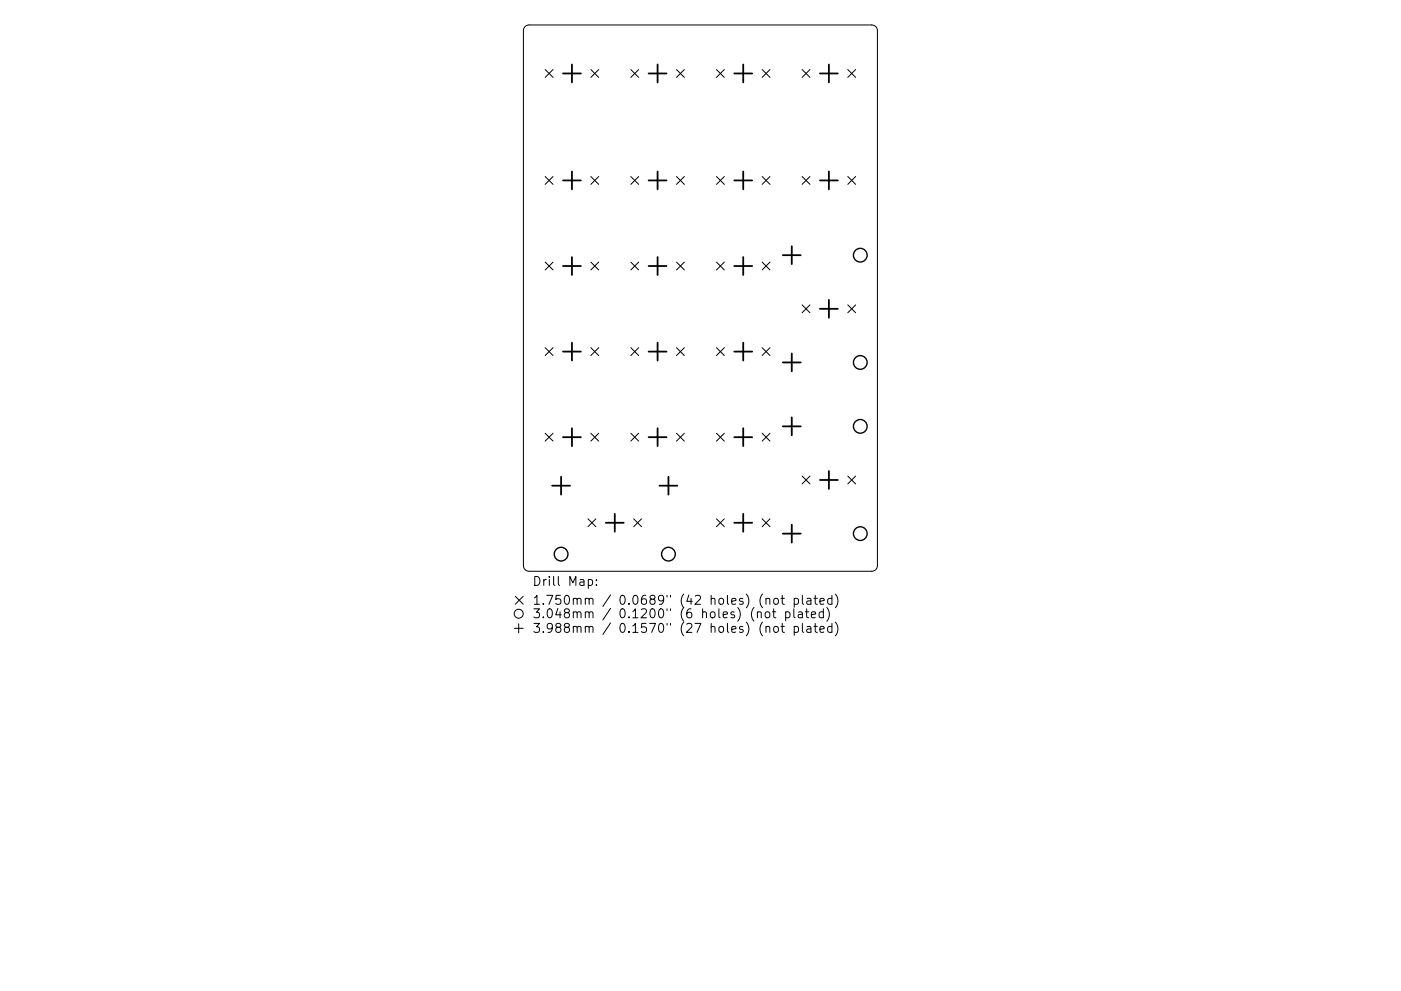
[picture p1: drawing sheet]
<svg xmlns="http://www.w3.org/2000/svg" width="297mm" height="210mm" viewBox="0 0 297 210" stroke-linecap="round" stroke-linejoin="round" font-family="sans-serif">
<defs><g id="words">
<g font-size="2.7">
<text x="112.8" y="124.3">Drill Map:</text>
<text x="112.8" y="128.3">1.750mm / 0.0689&quot; (42 holes) (not plated)</text>
<text x="112.8" y="131.2">3.048mm / 0.1200&quot; (6 holes) (not plated)</text>
<text x="112.8" y="134.3">3.988mm / 0.1570&quot; (27 holes) (not plated)</text>
</g>
</g></defs>
<g fill="none" stroke="#000" stroke-width=".21">
<path d="M111.3 5.7l.9-.4h72.6a1.21 1.21 0 0 1 1.2 1.2v113.5a1.21 1.21 0 0 1-1.2 1.2h-72.6a1.21 1.21 0 0 1-1.2-1.2v-113.5zM115.6 14.8l1.7 1.6M117.3 14.8l-1.7 1.6M125.3 14.8l1.6 1.6M126.9 14.8l-1.6 1.6M133.7 14.8l1.7 1.6M135.4 14.8l-1.7 1.6M143.4 14.8l1.7 1.6M145.1 14.8l-1.7 1.6M151.9 14.8l1.7 1.6M153.6 14.8l-1.7 1.6M161.6 14.8l1.7 1.6"/>
<path d="M163.3 14.8l-1.7 1.6M170.1 14.8l1.6 1.6M171.7 14.8l-1.6 1.6M179.7 14.8l1.7 1.6M181.4 14.8l-1.7 1.6M115.6 37.4l1.7 1.7M117.3 37.4l-1.7 1.7M125.3 37.4l1.6 1.7M126.9 37.4l-1.6 1.7M133.7 37.4l1.7 1.7M135.4 37.4l-1.7 1.7M143.4 37.4l1.7 1.7"/>
<path d="M145.1 37.4l-1.7 1.7M151.9 37.4l1.7 1.7M153.6 37.4l-1.7 1.7M161.6 37.4l1.7 1.7M163.3 37.4l-1.7 1.7M170.1 37.4l1.6 1.7M171.7 37.4l-1.6 1.7M179.7 37.4l1.7 1.7M181.4 37.4l-1.7 1.7M115.6 55.6l1.7 1.7M117.3 55.6l-1.7 1.7M125.3 55.6l1.6 1.7"/>
<path d="M126.9 55.6l-1.6 1.7M133.7 55.6l1.7 1.7M135.4 55.6l-1.7 1.7M143.4 55.6l1.7 1.7M145.1 55.6l-1.7 1.7M151.9 55.6l1.7 1.7M153.6 55.6l-1.7 1.7M161.6 55.6l1.7 1.7M163.3 55.6l-1.7 1.7M115.6 73.8l1.7 1.6M117.3 73.8l-1.7 1.6M125.3 73.8l1.6 1.6"/>
<path d="M126.9 73.8l-1.6 1.6M133.7 73.8l1.7 1.6M135.4 73.8l-1.7 1.6M143.4 73.8l1.7 1.6M145.1 73.8l-1.7 1.6M151.9 73.8l1.7 1.6M153.6 73.8l-1.7 1.6M161.6 73.8l1.7 1.6M163.3 73.8l-1.7 1.6M170.1 64.7l1.6 1.7M171.7 64.7l-1.6 1.7M179.7 64.7l1.7 1.7"/>
<path d="M181.4 64.7l-1.7 1.7M115.6 91.9l1.7 1.7M117.3 91.9l-1.7 1.7M125.3 91.9l1.6 1.7M126.9 91.9l-1.6 1.7M133.7 91.9l1.7 1.7M135.4 91.9l-1.7 1.7M143.4 91.9l1.7 1.7M145.1 91.9l-1.7 1.7M151.9 91.9l1.7 1.7M153.6 91.9l-1.7 1.7M161.6 91.9l1.7 1.7"/>
<path d="M163.3 91.9l-1.7 1.7M124.7 110.1l1.6 1.6M126.3 110.1l-1.6 1.6M134.4 110.1l1.6 1.6M136 110.1l-1.6 1.6M151.9 110.1l1.7 1.6M153.6 110.1l-1.7 1.6M161.6 110.1l1.7 1.6M163.3 110.1l-1.7 1.6M170.1 101l1.6 1.7M171.7 101l-1.6 1.7M179.7 101l1.7 1.7"/>
<path d="M181.4 101l-1.7 1.7M109 133.3h1.9M109.3 126.5l1.6 1.7M110 132.4v1.9M110.9 126.5l-1.6 1.7M124.7 123l.6-.1 .3 .4v.5l-.1 .3h-.8M126.5 124v.2M126.5 123v.2M160.6 130l.3-.2 .4 .1 .1 1.2M162.3 130l.3-.2 .5 .2 .1 .7-.2 .3-.4 .1-.3-.2zM162.4 127.1l.3-.2 .4 .1 .1 1.2M162.4 133.1l.3-.2 .4 .1 .1 1.2"/>
<path d="M163.8 129.8h.7M164 129.2v1.6l.1 .2 .4 .1M164.1 133.1l.3-.2 .5 .2 .1 .7-.1 .3-.5 .1-.3-.2zM164.2 127l.5-.1 .3 .4v.6l-.3 .3-.5-.1-.2-.2v-.6zM165.6 126.9h.7M165.6 132.9h.7M165.9 126.3v1.6v.2l.4 .1M165.9 132.3v1.6v.2l.4 .1M166.6 129.9l.5-.1 .4 .4v.5l-.2 .3h-.7M166.6 129.8v1.9M168.3 129.2v1.6l.3 .3M168.4 127l.5-.1 .4 .4v.6l-.2 .2h-.7"/>
<path d="M168.4 133l.5-.1 .4 .4v.5l-.2 .3h-.7M168.4 126.9v2M168.4 132.9v1.9M169.3 129.9h.7l.1 1.2M170.1 126.3v1.6l.3 .3M170.1 130.3h-.6a.37 .37 0 0 0-.3 .4 .37 .37 0 0 0 .3 .4l.6-.1M170.1 132.3v1.6l.3 .3M170.8 129.8h.7M171 129.2v1.6l.1 .2 .4 .1M171.1 127h.7l.1 1.2M171.1 133h.7l.1 1.2M171.9 127.4l-.6 .1a.37 .37 0 0 0-.3 .4 .37 .37 0 0 0 .3 .3l.6-.1"/>
<path d="M171.9 133.4h-.6a.37 .37 0 0 0-.3 .4 .37 .37 0 0 0 .3 .4l.6-.1M172 130.4l.9-.1-.1-.4-.5-.1-.3 .3 .1 .9h.7M172.6 126.9h.7M172.6 132.9h.7M172.8 126.3v1.6l.1 .2 .4 .1M172.8 132.3v1.6l.1 .2 .4 .1M173.8 127.6l.9-.2v-.4l-.6-.1-.3 .3 .1 .9h.8M173.8 133.5l.9-.1v-.4l-.6-.1-.3 .3 .1 .9h.8M174.6 129.9l-.6-.1-.3 .4v.5l.1 .3h.8M174.6 129.2v1.9M175.3 128.9a2.19 2.19 0 0 1 0 2.9M176.4 127l-.6-.1-.3 .4v.6l.2 .2h.7"/>
<path d="M176.4 133l-.6-.1-.3 .4v.5l.2 .3h.7M176.4 126.3v1.9M176.4 132.3v1.9M177.1 126a2.19 2.19 0 0 1 0 2.9M177.1 132a2.19 2.19 0 0 1 0 2.9"/>
<circle cx="110" cy="130.2" r=".95"/>
</g>
<g fill="none" stroke="#000" stroke-width=".29">
<circle cx="182.4" cy="54.1" r="1.45"/>
<circle cx="182.4" cy="76.9" r="1.45"/>
<circle cx="182.4" cy="90.5" r="1.45"/>
<circle cx="119" cy="117.6" r="1.45"/>
<circle cx="141.7" cy="117.6" r="1.45"/>
<circle cx="182.4" cy="113.2" r="1.45"/>
</g>
<g fill="none" stroke="#000" stroke-width=".38">
<path d="M119.4 15.6h3.8M121.3 13.7v3.8M137.5 15.6h3.8M139.4 13.7v3.8M155.7 15.6h3.8M157.6 13.7v3.8M173.8 15.6h3.8M175.7 13.7v3.8M119.4 38.3h3.8M121.3 36.4v3.8M137.5 38.3h3.8M139.4 36.4v3.8"/>
<path d="M155.7 38.3h3.8M157.6 36.4v3.8M173.8 38.3h3.8M175.7 36.4v3.8M119.4 56.4h3.8M121.3 54.5v3.8M137.5 56.4h3.8M139.4 54.5v3.8M155.7 56.4h3.8M157.6 54.5v3.8M166 54.1h3.8M167.9 52.2v3.8"/>
<path d="M119.4 74.6h3.8M121.3 72.7v3.8M137.5 74.6h3.8M139.4 72.7v3.8M155.7 74.6h3.8M157.6 72.7v3.8M166 76.9h3.8M167.9 75v3.8M173.8 65.5h3.8M175.7 63.6v3.8M119.4 92.8h3.8M121.3 90.9v3.8"/>
<path d="M137.5 92.8h3.8M139.4 90.9v3.8M155.7 92.8h3.8M157.6 90.9v3.8M166 90.5h3.8M167.9 88.6v3.8M175.7 99.9v3.8M117.1 103h3.8M119 101.1v3.8M128.4 110.9h3.8M130.3 109v3.8M139.8 103h3.8"/>
<path d="M141.7 101.1v3.8M155.7 110.9h3.8M157.6 109v3.8M166 113.2h3.8M167.9 111.3v3.8M173.8 101.8h3.8"/>
</g>
<use href="#words"/>
</svg>
